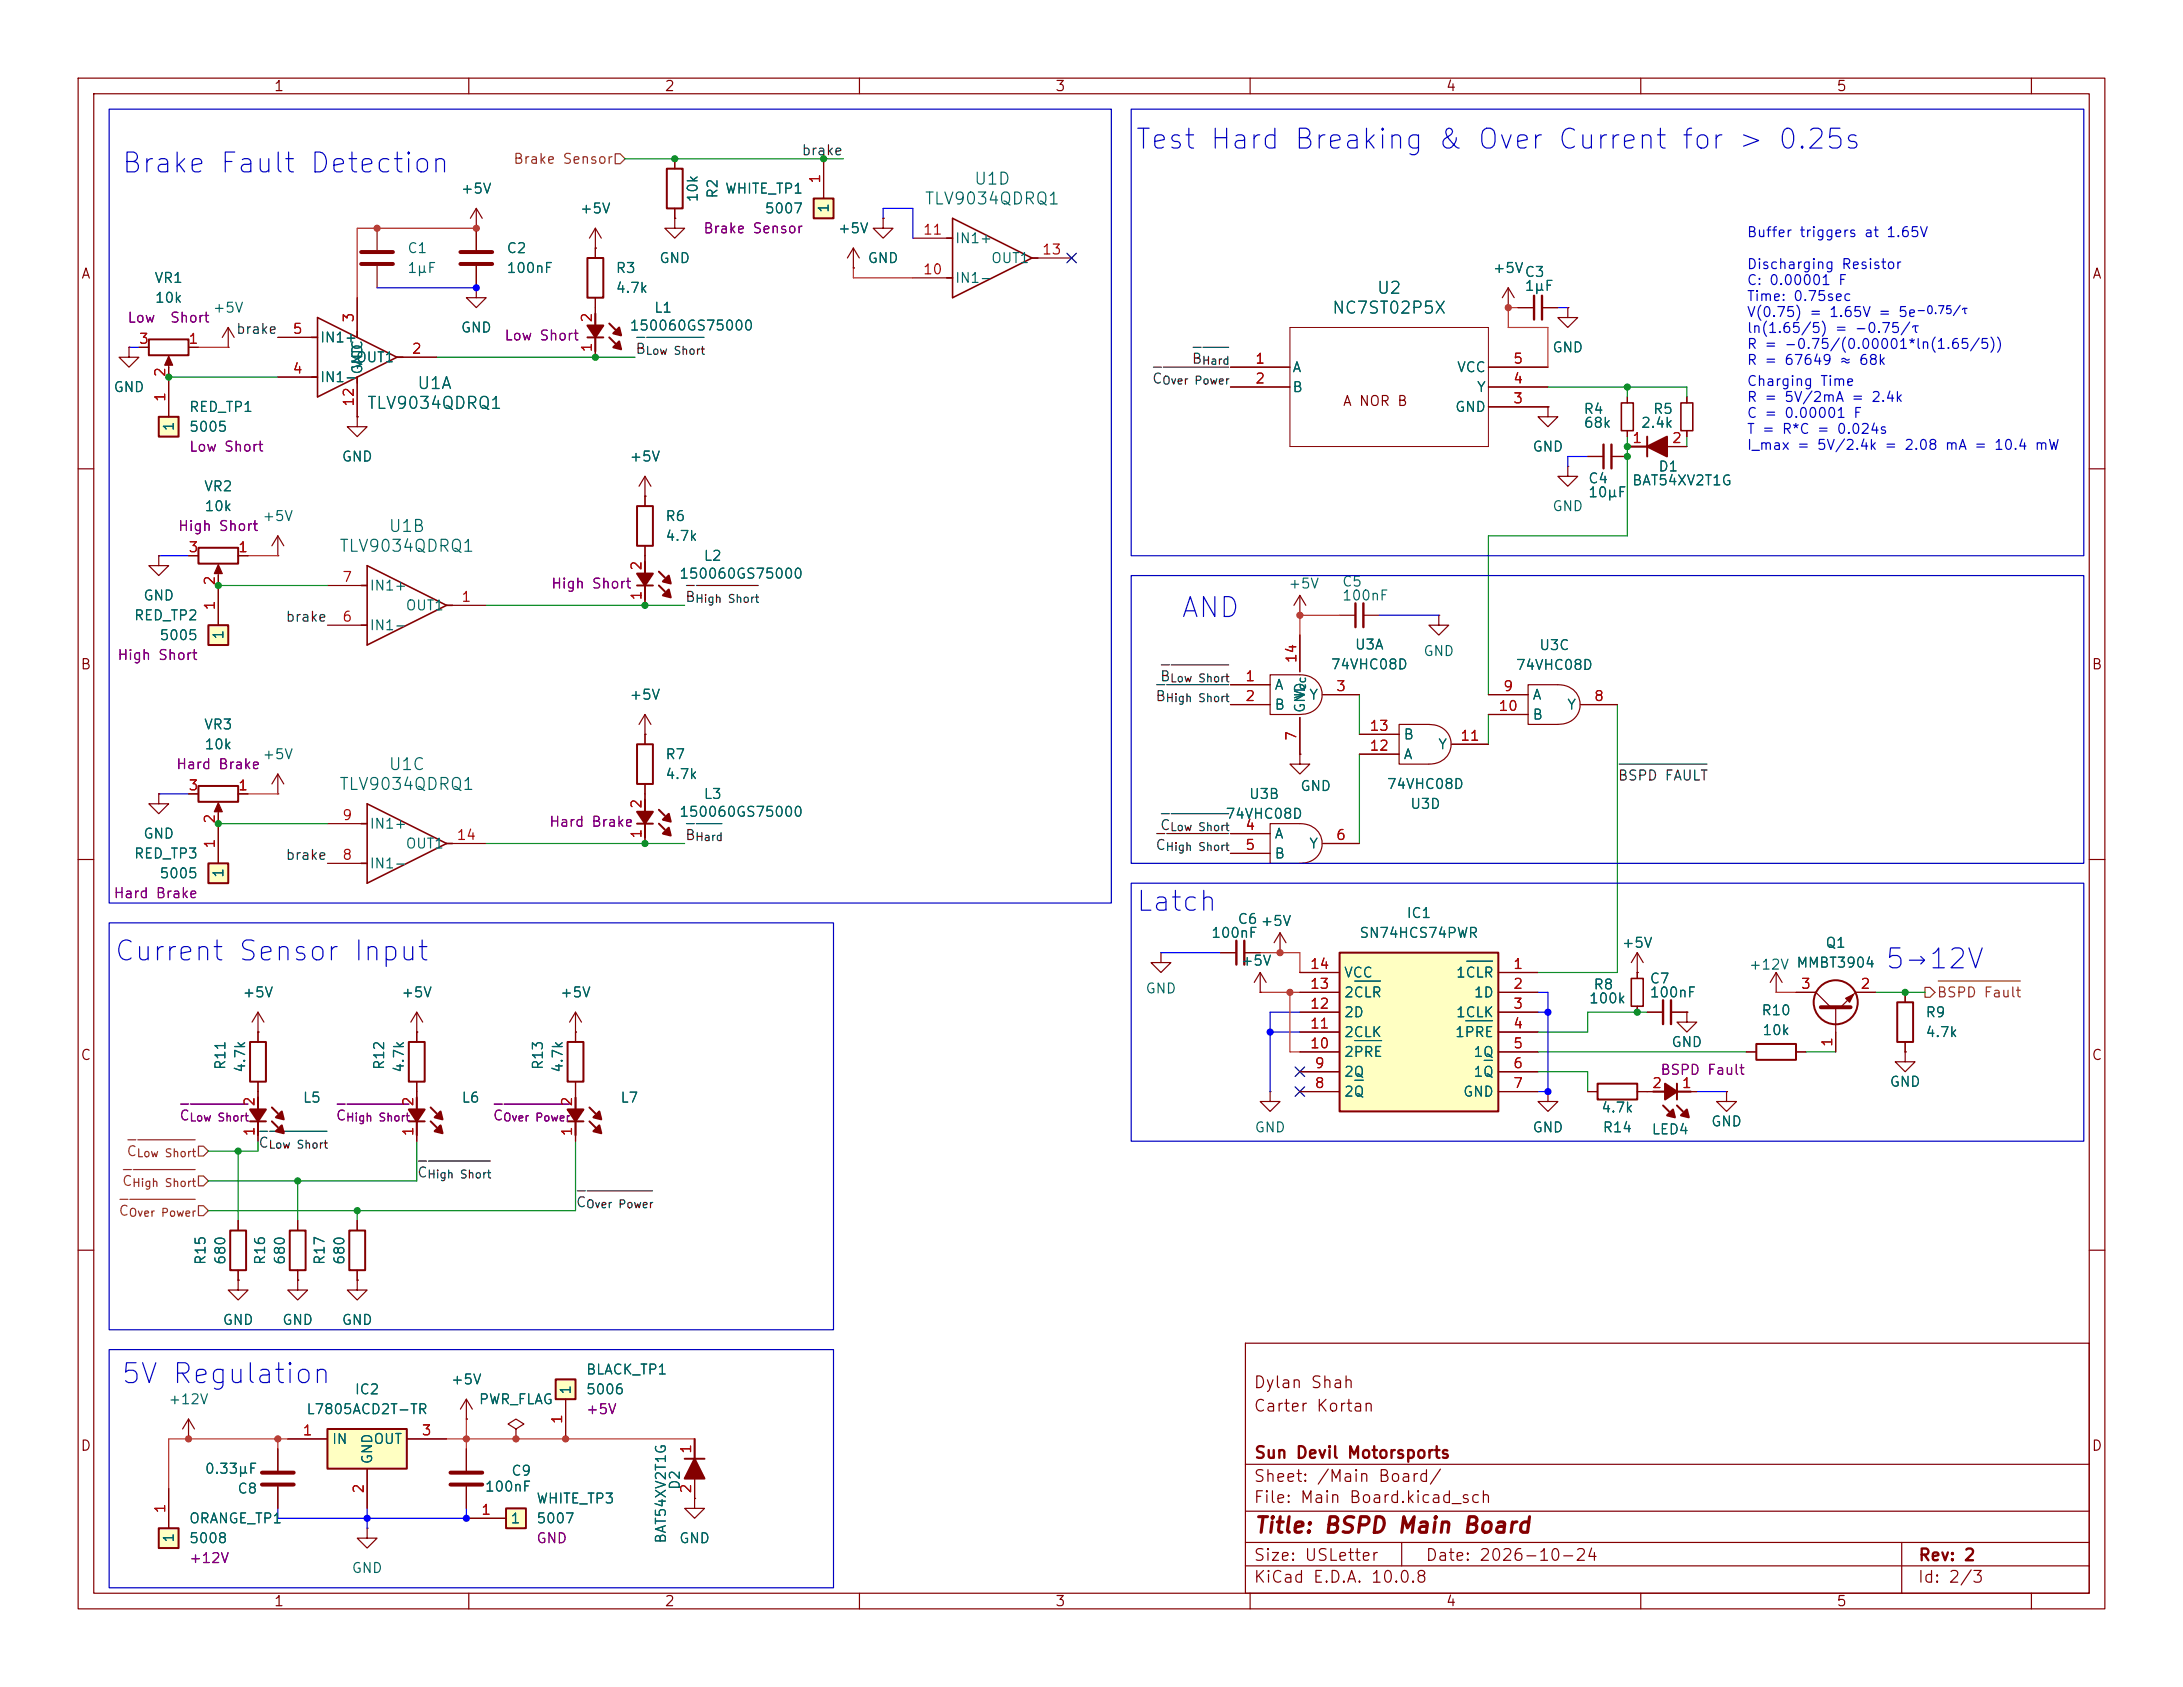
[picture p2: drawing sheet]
<svg xmlns="http://www.w3.org/2000/svg" width="279mm" height="216mm" viewBox="0 0 279 216" stroke-linecap="round" stroke-linejoin="round" font-family="sans-serif">
<defs><g id="words">
<g font-size="2.5" fill="#0000c2">
<text x="15.4" y="22.8">Brake Fault Detection</text>
<text x="145.1" y="19.7">Test Hard Breaking &amp; Over Current for &gt; 0.25s</text>
<text x="151" y="79.7">AND</text>
<text x="145.2" y="117.3">Latch</text>
<text x="14.5" y="123.6">Current Sensor Input</text>
<text x="241.1" y="124.6">5→12V</text>
<text x="15.3" y="177.7">5V Regulation</text>
</g>
<text font-size="2" fill="#840000" x="160.4" y="196.7">Title: BSPD Main Board</text>
<g font-size="1.5" fill="#006464">
<text x="118.2" y="26.6">TLV9034QDRQ1</text>
<text x="124.6" y="24">U1D</text>
<text x="170.4" y="40.5">NC7ST02P5X</text>
<text x="176.1" y="38">U2</text>
<text x="46.9" y="52.7">TLV9034QDRQ1</text>
<text x="53.3" y="50.2">U1A</text>
<text x="43.3" y="71">TLV9034QDRQ1</text>
<text x="49.6" y="68.5">U1B</text>
<text x="43.3" y="101.5">TLV9034QDRQ1</text>
<text x="49.6" y="98.9">U1C</text>
</g>
<g font-size="1.5" fill="#840000">
<text x="160.4" y="178">Dylan Shah</text>
<text x="160.4" y="181">Carter Kortan</text>
<text x="160.4" y="190">Sheet: /Main Board/</text>
<text x="160.4" y="187">Sun Devil Motorsports</text>
<text x="160.4" y="192.7">File: Main Board.kicad_sch</text>
<text x="160.4" y="202.9">KiCad E.D.A. 10.0.8</text>
<text x="160.4" y="200.1">Size: USLetter</text>
<text x="182.4" y="200.1">Date: 2026-10-24</text>
<text x="245.4" y="202.9">Id: 2/3</text>
<text x="245.4" y="200.1">Rev: 2</text>
</g>
<g font-size="1.3" fill="#840000">
<text x="35" y="12">1</text>
<text x="85" y="12">2</text>
<text x="135" y="12">3</text>
<text x="185" y="12">4</text>
<text x="235" y="12">5</text>
<text x="10.3" y="36">A</text>
<text x="267.7" y="36">A</text>
<text x="171.8" y="52.3">A NOR B</text>
<text x="10.2" y="86">B</text>
<text x="267.6" y="86">B</text>
<text x="10.2" y="136">C</text>
<text x="267.6" y="136">C</text>
<text x="10.2" y="186">D</text>
<text x="267.6" y="186">D</text>
<text x="35" y="205.9">1</text>
<text x="85" y="205.9">2</text>
<text x="135" y="205.9">3</text>
<text x="185" y="205.9">4</text>
<text x="235" y="205.9">5</text>
</g>
<g font-size="1.3" fill="#725600">
<text x="65.6" y="21.3">Brake Sensor</text>
<text x="247.8" y="128">BSPD Fault</text>
<text x="16.1" y="148.3">C</text>
<text x="15.1" y="155.9">C</text>
<text x="15.5" y="152.1">C</text>
</g>
<g font-size="1.3" fill="#0f0f0f">
<text x="102.5" y="20.2">brake</text>
<text x="30.1" y="43.1">brake</text>
<text x="81.3" y="45.6">B</text>
<text x="152.5" y="46.9">B</text>
<text x="147.4" y="49.4">C</text>
<text x="87.6" y="77.3">B</text>
<text x="36.5" y="79.9">brake</text>
<text x="148.4" y="87.5">B</text>
<text x="147.8" y="90">B</text>
<text x="207" y="100.2">BSPD FAULT</text>
<text x="87.6" y="107.8">B</text>
<text x="148.4" y="106.6">C</text>
<text x="36.5" y="110.4">brake</text>
<text x="147.8" y="109.1">C</text>
<text x="33" y="147.2">C</text>
<text x="53.3" y="151">C</text>
<text x="73.6" y="154.8">C</text>
</g>
<g font-size="1.3" fill="#a90000">
<text x="105.3" y="23.6" transform="rotate(-90 105.3 23.6)">1</text>
<text x="118" y="35.4">10</text>
<text x="118" y="30.3">11</text>
<text x="133.3" y="32.9">13</text>
<text x="45.6" y="41.4" transform="rotate(-90 45.6 41.4)">3</text>
<text x="76.1" y="41.4" transform="rotate(-90 76.1 41.4)">2</text>
<text x="17.7" y="44.3">3</text>
<text x="24" y="44.3">1</text>
<text x="37.4" y="43">5</text>
<text x="52.6" y="45.6">2</text>
<text x="76.1" y="45.2" transform="rotate(-90 76.1 45.2)">1</text>
<text x="160.6" y="46.9">1</text>
<text x="193.6" y="46.9">5</text>
<text x="21.5" y="51.5" transform="rotate(-90 21.5 51.5)">1</text>
<text x="21.5" y="48.4" transform="rotate(-90 21.5 48.4)">2</text>
<text x="37.4" y="48.1">4</text>
<text x="45.6" y="52.1" transform="rotate(-90 45.6 52.1)">12</text>
<text x="160.6" y="49.4">2</text>
<text x="193.6" y="49.4">4</text>
<text x="193.6" y="51.9">3</text>
<text x="208.8" y="57">1</text>
<text x="213.9" y="57">2</text>
<text x="24" y="71">3</text>
<text x="30.4" y="71">1</text>
<text x="27.8" y="75" transform="rotate(-90 27.8 75)">2</text>
<text x="43.7" y="74.8">7</text>
<text x="59" y="77.3">1</text>
<text x="82.4" y="76.9" transform="rotate(-90 82.4 76.9)">1</text>
<text x="82.4" y="73.1" transform="rotate(-90 82.4 73.1)">2</text>
<text x="27.8" y="78.2" transform="rotate(-90 27.8 78.2)">1</text>
<text x="43.7" y="79.9">6</text>
<text x="159.3" y="87.5">1</text>
<text x="166.2" y="85" transform="rotate(-90 166.2 85)">14</text>
<text x="170.9" y="88.8">3</text>
<text x="192.3" y="88.8">9</text>
<text x="159.3" y="90">2</text>
<text x="166.2" y="94.9" transform="rotate(-90 166.2 94.9)">7</text>
<text x="175.2" y="93.8">13</text>
<text x="186.8" y="95.1">11</text>
<text x="191.7" y="91.3">10</text>
<text x="203.9" y="90">8</text>
<text x="24" y="101.5">3</text>
<text x="30.4" y="101.5">1</text>
<text x="175.2" y="96.4">12</text>
<text x="27.8" y="105.5" transform="rotate(-90 27.8 105.5)">2</text>
<text x="43.7" y="105.3">9</text>
<text x="58.4" y="107.8">14</text>
<text x="82.4" y="107.4" transform="rotate(-90 82.4 107.4)">1</text>
<text x="82.4" y="103.6" transform="rotate(-90 82.4 103.6)">2</text>
<text x="159.3" y="106.5">4</text>
<text x="170.9" y="107.8">6</text>
<text x="27.8" y="108.7" transform="rotate(-90 27.8 108.7)">1</text>
<text x="43.7" y="110.4">8</text>
<text x="159.3" y="109.1">5</text>
<text x="167.6" y="124.3">14</text>
<text x="193.6" y="124.3">1</text>
<text x="167.6" y="131.9">11</text>
<text x="167.6" y="129.4">12</text>
<text x="167.6" y="126.9">13</text>
<text x="193.6" y="126.9">2</text>
<text x="193.6" y="129.4">3</text>
<text x="193.6" y="131.9">4</text>
<text x="230.4" y="126.9">3</text>
<text x="238" y="126.9">2</text>
<text x="167.6" y="134.5">10</text>
<text x="168.2" y="137">9</text>
<text x="193.6" y="134.5">5</text>
<text x="193.6" y="137">6</text>
<text x="234.8" y="134.1" transform="rotate(-90 234.8 134.1)">1</text>
<text x="32.9" y="141.7" transform="rotate(-90 32.9 141.7)">2</text>
<text x="53.2" y="141.7" transform="rotate(-90 53.2 141.7)">2</text>
<text x="73.5" y="141.7" transform="rotate(-90 73.5 141.7)">2</text>
<text x="168.2" y="139.6">8</text>
<text x="193.6" y="139.6">7</text>
<text x="211.4" y="139.6">2</text>
<text x="215.2" y="139.6">1</text>
<text x="32.9" y="145.5" transform="rotate(-90 32.9 145.5)">1</text>
<text x="53.2" y="145.5" transform="rotate(-90 53.2 145.5)">1</text>
<text x="73.5" y="145.5" transform="rotate(-90 73.5 145.5)">1</text>
<text x="38.6" y="184">1</text>
<text x="53.9" y="184">3</text>
<text x="72.3" y="182.3" transform="rotate(-90 72.3 182.3)">1</text>
<text x="46.9" y="191.2" transform="rotate(-90 46.9 191.2)">2</text>
<text x="88.8" y="191.2" transform="rotate(-90 88.8 191.2)">2</text>
<text x="88.8" y="186.2" transform="rotate(-90 88.8 186.2)">1</text>
<text x="21.5" y="193.8" transform="rotate(-90 21.5 193.8)">1</text>
<text x="61.5" y="194.2">1</text>
</g>
<g font-size="1.3" fill="#006464">
<text x="58.9" y="25.1">+5V</text>
<text x="74.1" y="27.6">+5V</text>
<text x="89.6" y="26" transform="rotate(-90 89.6 26)">10k</text>
<text x="92.1" y="25.5" transform="rotate(-90 92.1 25.5)">R2</text>
<text x="92.7" y="25.1">WHITE_TP1</text>
<text x="97.8" y="27.6">5007</text>
<text x="106.4" y="27.3" transform="rotate(-90 106.4 27.3)">1</text>
<text x="52.1" y="32.7">C1</text>
<text x="52.1" y="35.3">1µF</text>
<text x="64.8" y="32.7">C2</text>
<text x="64.8" y="35.3">100nF</text>
<text x="78.7" y="35.3">R3</text>
<text x="84.3" y="34">GND</text>
<text x="107.2" y="30.2">+5V</text>
<text x="111" y="34">GND</text>
<text x="122.1" y="31.4">IN1+</text>
<text x="126.8" y="34">OUT1</text>
<text x="191" y="35.3">+5V</text>
<text x="195.1" y="35.8">C3</text>
<text x="19.7" y="36.5">VR1</text>
<text x="19.7" y="39.1">10k</text>
<text x="27.1" y="40.3">+5V</text>
<text x="78.7" y="37.8">4.7k</text>
<text x="83.6" y="40.3">L1</text>
<text x="122.1" y="36.5">IN1-</text>
<text x="195.1" y="37.5">1µF</text>
<text x="40.9" y="44.1">IN1+</text>
<text x="45.5" y="46.7">OUT1</text>
<text x="46.7" y="47.3" transform="rotate(-90 46.7 47.3)">VCC</text>
<text x="58.9" y="42.9">GND</text>
<text x="80.5" y="42.6">150060GS75000</text>
<text x="165.3" y="48">A</text>
<text x="186.4" y="48">VCC</text>
<text x="198.6" y="45.4">GND</text>
<text x="14.4" y="50.5">GND</text>
<text x="24.1" y="53">RED_TP1</text>
<text x="40.9" y="49.2">IN1-</text>
<text x="46.7" y="48" transform="rotate(-90 46.7 48)">GND</text>
<text x="165.3" y="50.5">B</text>
<text x="186.1" y="53">GND</text>
<text x="188.9" y="50.5">Y</text>
<text x="202.6" y="53.3">R4</text>
<text x="211.5" y="53.3">R5</text>
<text x="22.6" y="55.3" transform="rotate(-90 22.6 55.3)">1</text>
<text x="24.1" y="55.6">5005</text>
<text x="43.7" y="59.4">GND</text>
<text x="80.5" y="59.4">+5V</text>
<text x="196.1" y="58.1">GND</text>
<text x="202.6" y="55.1">68k</text>
<text x="209.9" y="55.1">2.4k</text>
<text x="26" y="63.2">VR2</text>
<text x="26.1" y="65.7">10k</text>
<text x="198.6" y="65.7">GND</text>
<text x="203.2" y="62.2">C4</text>
<text x="203.2" y="64">10µF</text>
<text x="208.8" y="62.4">BAT54XV2T1G</text>
<text x="212.2" y="60.7">D1</text>
<text x="33.5" y="67">+5V</text>
<text x="85.1" y="67">R6</text>
<text x="85.1" y="69.5">4.7k</text>
<text x="18.3" y="77.2">GND</text>
<text x="47.2" y="75.9">IN1+</text>
<text x="86.8" y="74.4">150060GS75000</text>
<text x="90" y="72.1">L2</text>
<text x="164.8" y="75.6">+5V</text>
<text x="171.7" y="75.4">C5</text>
<text x="171.7" y="77.2">100nF</text>
<text x="17.1" y="79.7">RED_TP2</text>
<text x="20.3" y="82.2">5005</text>
<text x="28.9" y="82" transform="rotate(-90 28.9 82)">1</text>
<text x="47.2" y="81">IN1-</text>
<text x="51.8" y="78.4">OUT1</text>
<text x="173.3" y="83.4">U3A</text>
<text x="196.9" y="83.5">U3C</text>
<text x="80.5" y="89.9">+5V</text>
<text x="163" y="88.6">A</text>
<text x="167.3" y="89.5" transform="rotate(-90 167.3 89.5)">V</text>
<text x="167.5" y="89.9">Y</text>
<text x="170.2" y="86">74VHC08D</text>
<text x="182.1" y="84.3">GND</text>
<text x="193.9" y="86.1">74VHC08D</text>
<text x="196.1" y="89.9">A</text>
<text x="26" y="93.7">VR3</text>
<text x="163" y="91.1">B</text>
<text x="167.3" y="91.3" transform="rotate(-90 167.3 91.3)">GND</text>
<text x="179.6" y="94.9">B</text>
<text x="196.1" y="92.4">B</text>
<text x="200.5" y="91.1">Y</text>
<text x="26.1" y="96.2">10k</text>
<text x="33.5" y="97.5">+5V</text>
<text x="85.1" y="97.5">R7</text>
<text x="85.1" y="100">4.7k</text>
<text x="166.3" y="101.5">GND</text>
<text x="177.4" y="101.3">74VHC08D</text>
<text x="179.6" y="97.5">A</text>
<text x="184" y="96.2">Y</text>
<text x="18.3" y="107.6">GND</text>
<text x="47.2" y="106.4">IN1+</text>
<text x="86.8" y="104.8">150060GS75000</text>
<text x="90" y="102.6">L3</text>
<text x="156.8" y="105.1">74VHC08D</text>
<text x="159.8" y="102.6">U3B</text>
<text x="163" y="107.6">A</text>
<text x="180.4" y="103.8">U3D</text>
<text x="17.1" y="110.2">RED_TP3</text>
<text x="20.3" y="112.7">5005</text>
<text x="28.9" y="112.4" transform="rotate(-90 28.9 112.4)">1</text>
<text x="47.2" y="111.5">IN1-</text>
<text x="51.8" y="108.9">OUT1</text>
<text x="163" y="110.2">B</text>
<text x="167.5" y="108.9">Y</text>
<text x="158.3" y="118.6">C6 +5V</text>
<text x="179.9" y="117.8">IC1</text>
<text x="154.9" y="120.3">100nF</text>
<text x="158.7" y="123.9">+5V</text>
<text x="171.9" y="125.4">VCC</text>
<text x="173.9" y="120.3">SN74HCS74PWR</text>
<text x="186.3" y="125.4">1CLR</text>
<text x="207.5" y="121.6">+5V</text>
<text x="223.8" y="124.4">+12V MMBT3904</text>
<text x="229.8" y="124.2">MMBT3904</text>
<text x="233.6" y="121.6">Q1</text>
<text x="31" y="128">+5V</text>
<text x="51.3" y="128">+5V</text>
<text x="71.6" y="128">+5V</text>
<text x="146.5" y="127.5">GND</text>
<text x="171.9" y="130.5">2D</text>
<text x="171.9" y="128">2CLR</text>
<text x="186.3" y="130.5">1CLK</text>
<text x="188.6" y="128">1D</text>
<text x="203.3" y="128.7">100k</text>
<text x="203.9" y="126.9">R8</text>
<text x="211.1" y="126.2">C7</text>
<text x="211.1" y="128">100nF</text>
<text x="225.4" y="130.2">R10</text>
<text x="246.4" y="130.5">R9</text>
<text x="29.2" y="137" transform="rotate(-90 29.2 137)">R11</text>
<text x="31.7" y="137.4" transform="rotate(-90 31.7 137.4)">4.7k</text>
<text x="49.5" y="137" transform="rotate(-90 49.5 137)">R12</text>
<text x="52" y="137.4" transform="rotate(-90 52 137.4)">4.7k</text>
<text x="69.8" y="137" transform="rotate(-90 69.8 137)">R13</text>
<text x="72.3" y="137.4" transform="rotate(-90 72.3 137.4)">4.7k</text>
<text x="171.9" y="135.6">2PRE</text>
<text x="171.9" y="133">2CLK</text>
<text x="186.1" y="133">1PRE</text>
<text x="188.5" y="135.6">1Q</text>
<text x="213.8" y="134.3">GND</text>
<text x="225.5" y="132.8">10k</text>
<text x="246.4" y="133">4.7k</text>
<text x="38.7" y="141.4">L5</text>
<text x="59" y="141.4">L6</text>
<text x="79.3" y="141.4">L7</text>
<text x="171.9" y="140.7">2Q</text>
<text x="171.9" y="138.1">2Q</text>
<text x="187.2" y="140.7">GND</text>
<text x="188.5" y="138.1">1Q</text>
<text x="204.9" y="142.7">4.7k</text>
<text x="241.8" y="139.4">GND</text>
<text x="160.5" y="145.2">GND</text>
<text x="196.1" y="145.2">GND</text>
<text x="205" y="145.2">R14</text>
<text x="211.3" y="145.5">LED4</text>
<text x="218.9" y="144.5">GND</text>
<text x="26.6" y="162" transform="rotate(-90 26.6 162)">R15</text>
<text x="29.2" y="162" transform="rotate(-90 29.2 162)">680</text>
<text x="34.2" y="162" transform="rotate(-90 34.2 162)">R16</text>
<text x="36.8" y="162" transform="rotate(-90 36.8 162)">680</text>
<text x="41.9" y="162" transform="rotate(-90 41.9 162)">R17</text>
<text x="44.4" y="162" transform="rotate(-90 44.4 162)">680</text>
<text x="28.4" y="169.9">GND</text>
<text x="36" y="169.9">GND</text>
<text x="43.7" y="169.9">GND</text>
<text x="45.3" y="178.8">IC2</text>
<text x="57.6" y="177.5">+5V</text>
<text x="73.4" y="178.6" transform="rotate(-90 73.4 178.6)">1</text>
<text x="74.9" y="176.2">BLACK_TP1</text>
<text x="74.9" y="178.8">5006</text>
<text x="21.5" y="180">+12V</text>
<text x="39.1" y="181.3">L7805ACD2T-TR</text>
<text x="42.4" y="185.1">IN</text>
<text x="47.7" y="185.1">OUT</text>
<text x="61.2" y="180">PWR_FLAG</text>
<text x="26.1" y="188.9">0.33µF</text>
<text x="30.3" y="191.5">C8</text>
<text x="48" y="187.5" transform="rotate(-90 48 187.5)">GND</text>
<text x="62" y="191.2">100nF</text>
<text x="65.4" y="189.2">C9</text>
<text x="87.3" y="190.8" transform="rotate(-90 87.3 190.8)">D2</text>
<text x="22.6" y="197.5" transform="rotate(-90 22.6 197.5)">1</text>
<text x="24.1" y="195.3">ORANGE_TP1</text>
<text x="24.1" y="197.8">5008</text>
<text x="65.3" y="195.3">1</text>
<text x="68.6" y="192.7">WHITE_TP3</text>
<text x="68.6" y="195.3">5007</text>
<text x="85.5" y="197.6" transform="rotate(-90 85.5 197.6)">BAT54XV2T1G</text>
<text x="86.8" y="197.8">GND</text>
<text x="44.9" y="201.6">GND</text>
</g>
<g font-size="1.3" fill="#840084">
<text x="89.9" y="30.2">Brake Sensor</text>
<text x="16.2" y="41.6">Low</text>
<text x="21.7" y="41.6">Short</text>
<text x="64.5" y="43.9">Low Short</text>
<text x="24.1" y="58.1">Low Short</text>
<text x="22.7" y="68.3">High Short</text>
<text x="70.5" y="75.6">High Short</text>
<text x="14.9" y="84.8">High Short</text>
<text x="22.5" y="98.8">Hard Brake</text>
<text x="70.2" y="106.1">Hard Brake</text>
<text x="14.5" y="115.3">Hard Brake</text>
<text x="212.4" y="137.9">BSPD Fault</text>
<text x="22.9" y="143.7">C</text>
<text x="42.9" y="143.7">C</text>
<text x="63" y="143.7">C</text>
<text x="74.9" y="181.3">+5V</text>
<text x="68.6" y="197.8">GND</text>
<text x="24.1" y="200.4">+12V</text>
</g>
<g font-size="1.3" fill="#0000c2">
<text x="223.5" y="30.7">Buffer triggers at 1.65V</text>
<text x="223.5" y="34.8">Discharging Resistor</text>
<text x="223.5" y="36.8">C: 0.00001 F</text>
<text x="223.5" y="38.8">Time: 0.75sec</text>
<text x="223.5" y="40.9">V(0.75) = 1.65V = 5e</text>
<text x="223.5" y="42.9">ln(1.65/5) = -0.75/τ</text>
<text x="223.5" y="45">R = -0.75/(0.00001*ln(1.65/5))</text>
<text x="223.5" y="47">R = 67649 ≈ 68k</text>
<text x="223.5" y="49.7">Charging Time</text>
<text x="223.5" y="51.8">R = 5V/2mA = 2.4k</text>
<text x="223.5" y="53.8">C = 0.00001 F</text>
<text x="223.5" y="55.9">T = R*C = 0.024s</text>
<text x="223.5" y="57.9">I_max = 5V/2.4k = 2.08 mA = 10.4 mW</text>
</g>
<text font-size="1" fill="#0000c2" x="245.2" y="40.4">-0.75/τ</text>
<g font-size="1" fill="#0f0f0f">
<text x="82.5" y="45.7">Low Short</text>
<text x="153.7" y="46.9">Hard</text>
<text x="148.7" y="49.5">Over Power</text>
<text x="88.9" y="77.4">High Short</text>
<text x="149.7" y="87.6">Low Short</text>
<text x="149.1" y="90.1">High Short</text>
<text x="88.9" y="107.9">Hard</text>
<text x="149.7" y="106.6">Low Short</text>
<text x="149.1" y="109.2">High Short</text>
<text x="34.3" y="147.3">Low Short</text>
<text x="54.6" y="151.1">High Short</text>
<text x="74.9" y="154.9">Over Power</text>
</g>
<text font-size="1" fill="#006464" x="167.4" y="88.4" transform="rotate(-90 167.4 88.4)">cc</text>
<g font-size="1" fill="#840084">
<text x="24.2" y="143.8">Low Short</text>
<text x="44.2" y="143.8">High Short</text>
<text x="64.3" y="143.8">Over Power</text>
</g>
<g font-size="1" fill="#725600">
<text x="17.4" y="148.3">Low Short</text>
<text x="16.4" y="156">Over Power</text>
<text x="16.8" y="152.2">High Short</text>
</g>
</g></defs>
<g fill="none" stroke="#840000" stroke-width=".15">
<path d="M10 10h259.4v195.9h-259.4zM12 12h255.4v191.9h-255.4zM60 10v2M110 10v2M160 10v2M210 10v2M260 10v2M157.5 47h7.6M157.5 49.5h7.6M190.5 47h7.6M190.5 49.5h7.6M190.5 52.1h7.6"/>
<path d="M200.7 59.7v1.3h1.2l-1.2 1.2-1.3-1.2h1.3M200.7 59.7h.1M208.3 50.8v.8M208.3 55.1v.8M10 60h2M35.6 71.1h.1M35.6 68.6l-.8 1.3M35.6 68.6l.7 1.3M35.6 68.6v2.5M41.9 74.9h5.1M57.1 77.5h5.1M82.5 63.5v1.3"/>
<path d="M82.5 69.9v1.2M267.4 60h2M41.9 80h5.1M82.5 94v1.3M157.5 87.6h5.1M157.5 90.2h5.1M162.6 86.4h3.8a2.56 2.56 0 0 1 2.8 2.5 2.56 2.56 0 0 1-2.8 2.5h-3.8zM166.4 81.3v4.7M166.4 91.8v4.7M169.3 88.9h4.7M190.5 88.9h5.1M190.5 91.4h5.1"/>
<path d="M195.6 87.6h3.8a2.56 2.56 0 0 1 2.8 2.6 2.56 2.56 0 0 1-2.8 2.5h-3.8zM202.3 90.2h4.7M10 110h2M82.5 100.3v1.3M267.4 110h2M148.6 121.9v1.3h1.3l-1.3 1.3-1.3-1.3h1.3M148.6 121.9h.1M209.5 124.5h.1M209.5 121.9l-.7 1.3M209.5 121.9l.8 1.3M209.5 121.9v3.3M209.5 128.8v.7"/>
<path d="M210.8 129.5h2.1M213.9 129.5h2M227.3 127h.1M227.3 124.5l-.7 1.2M227.3 124.5l.8 1.2M227.3 124.5v2.5M229.9 127h2.5l1.9 1.9M234.9 128.9v5.7M240 127h-2.5l-1.9 1.9M243.8 134.6v1.3h1.3l-1.3 1.3-1.2-1.3h1.2M243.8 134.6h.1M243.8 127v1.3"/>
<path d="M243.8 133.4v1.2M10 160h2M159.4 171.9h108v32h-108zM267.4 160h2M47 195.6v1.3h1.3l-1.3 1.2-1.3-1.2h1.3M47 195.6h.1M59.7 185.4v2.8M59.7 190.2v2.8M159.4 197.4h108M159.4 193.4h108M159.4 187.4h108M179.4 197.4v3"/>
<path d="M243.4 197.4v6.5M60 203.9v2M110 203.9v2M159.4 200.4h108M160 203.9v2M210 203.9v2M260 203.9v2"/>
</g>
<g fill="none" stroke="#840000" stroke-width=".25">
<path d="M81.5 64.8h2.1v5.1h-2.1zM81.5 95.3h2.1v5h-2.1zM242.8 128.3h2.1v5.1h-2.1z"/>
<circle cx="234.9" cy="128.3" r="2.82"/>
</g>
<path d="M207.5 51.6h1.5v3.5h-1.5zM46.2 74.9h.8M47 72.4l10.1 5.1-10.1 5.1zM57.1 77.5h.8M46.2 80h.8M208.8 125.2h1.5v3.6h-1.5z" fill="none" stroke="#840000" stroke-width=".2"/>
<path d="M165.1 41.9h25.4v15.3h-25.4z" fill="none" stroke="#840000" stroke-width=".13"/>
<path d="M233 128.9h3.9M57.7 190h4M57.7 188.5h4" fill="none" stroke="#840000" stroke-width=".51"/>
<path d="M236.2 127.8l1-.5-.5 1z" fill="#840000" stroke="#840000" stroke-width=".15"/>
<path d="M212.9 128v3.1M213.9 128v3.1" fill="none" stroke="#840000" stroke-width=".3"/>
<path d="M171.4 121.9h20.4v20.3h-20.4z" fill="#ffffc2"/>
<path d="M171.4 121.9h20.4v20.3h-20.4zM204.5 138.7h5v2h-5zM211.6 139.7h4.8M214.6 138.7v2M224.8 133.6h5.1v2h-5.1zM29.5 157.5h2v5.1h-2zM212.9 141.5l.7 .7M214.6 141.5l.8 .7" fill="none" stroke="#840000" stroke-width=".25"/>
<g fill="none" stroke="#840000" stroke-width=".15">
<path d="M162.6 139.7v1.3h1.2l-1.2 1.2-1.3-1.2h1.3M162.6 139.7h.1M166.4 124.5h5M166.4 127h5M166.4 129.5h5M166.4 132.1h5M166.4 134.6h5M166.4 137.2h5M166.4 139.7h5M191.8 124.5h5M191.8 127h5M191.8 129.5h5"/>
<path d="M191.8 132.1h5M191.8 134.6h5M191.8 137.2h5M191.8 139.7h5M198.1 139.7v1.3h1.3l-1.3 1.2-1.3-1.2h1.3M198.1 139.7h.1M203.2 139.7h1.3M209.5 139.7h3.9M214.6 139.7h2.6M215.9 129.5v1.3h1.3l-1.3 1.3-1.3-1.3h1.3M215.9 129.5h.1M221 139.7v1.3h1.2l-1.2 1.2-1.3-1.2h1.3"/>
<path d="M221 139.7h.1M223.5 134.6h1.3M229.9 134.6h1.2M30.5 156.2v1.3M30.5 162.6v1.2M66 182.9l1.1-.7-1.1-.6-1 .6 1 .7v1.3M66 184.2h.1"/>
</g>
<path d="M173.4 138.3h1.1M173.4 133.2h3.4M173.4 125.6h3.3M187.6 130.6h3.4M187.7 123h3.3M190 135.7h1" fill="none" stroke="#006464" stroke-width=".15"/>
<g fill="#840000" stroke="#840000" stroke-width=".25">
<path d="M215.1 142.7l.8-.7 .3 1z"/>
<path d="M213.1 138.7l1.5 1-1.5 1z"/>
<path d="M213.4 142.7l.7-.7 .3 1z"/>
</g>
<path d="M26.7 80h2.5v2.6h-2.5z" fill="#ffffc2"/>
<path d="M75.2 33h2v5.1h-2zM75.2 43.2h2M76.2 40.1v4.9M78 43.2l.7 .7M78 41.4l.7 .8M26.7 80h2.5v2.6h-2.5z" fill="none" stroke="#840000" stroke-width=".25"/>
<path d="M76.2 31.8v1.2M76.2 38.1v3.8M76.2 43.2v2.5M27.9 74.9v5.1" fill="none" stroke="#840000" stroke-width=".15"/>
<g fill="#840000" stroke="#840000" stroke-width=".25">
<path d="M79.2 43.7l.3 1-1-.2z"/>
<path d="M75.2 41.7h2l-1 1.5z"/>
<path d="M79.2 41.9l.3 1-1-.2z"/>
</g>
<path d="M104.1 25.4h2.6v2.5h-2.6z" fill="#ffffc2"/>
<path d="M85.3 21.6h2.1v5.1h-2.1zM104.1 25.4h2.6v2.5h-2.6zM72.6 133.4h2.1v5h-2.1zM52.3 143.5h2.1M53.3 140.5v4.8M55.1 143.5l.8 .8M55.1 141.7l.8 .8M72.6 143.5h2.1M73.7 140.5v4.8M75.4 143.5l.8 .8M75.4 141.7l.8 .8" fill="none" stroke="#840000" stroke-width=".25"/>
<g fill="none" stroke="#840000" stroke-width=".15">
<path d="M76.2 31.8h.1M76.2 29.2l-.8 1.3M76.2 29.2l.8 1.3M76.2 29.2v2.6M86.4 27.9v1.3h1.2l-1.2 1.3-1.3-1.3h1.3M86.4 27.9h.1M86.4 20.3v1.3M86.4 26.7v1.2M105.4 20.3v5.1M109.2 34.3h.1M109.2 31.8l-.7 1.2M109.2 31.8l.8 1.2"/>
<path d="M109.2 31.8v2.5M113 27.9v1.3h1.3l-1.3 1.3-1.2-1.3h1.2M113 27.9h.1M116.8 35.6h5.1M116.8 30.5h5.1M132.1 33h5.1M20.3 71.1v1.3h1.3l-1.3 1.3-1.3-1.3h1.3M20.3 71.1h.1M53.3 139.7v2.5M73.7 132.1h.1M73.7 129.5l-.8 1.3M73.7 129.5l.7 1.3"/>
<path d="M73.7 129.5v3.9M73.7 138.4v3.8M53.3 143.5v2.6M73.7 143.5v2.6"/>
</g>
<path d="M121.2 30.5h.7M121.2 35.6h.7M121.9 27.9l10.2 5.1-10.2 5.1zM132.1 33h.7" fill="none" stroke="#840000" stroke-width=".2"/>
<g fill="#840000" stroke="#840000" stroke-width=".25">
<path d="M76.7 144l.3 1-1.1-.2z"/>
<path d="M72.6 142h2.1l-1 1.5z"/>
<path d="M75.9 143l.8-.8 .3 1.1z"/>
<path d="M55.6 144.8l.8-.8 .2 1z"/>
<path d="M52.3 142h2.1l-1.1 1.5z"/>
<path d="M56.4 142.2l.2 1.1-1-.3z"/>
</g>
<path d="M43.2 141.3h1M44.4 141.3h7.9M63.3 141.3h1M64.5 141.3h8.4" fill="none" stroke="#840084" stroke-width=".15"/>
<path d="M20.3 53.3h2.6v2.6h-2.6z" fill="#ffffc2"/>
<path d="M20.3 53.3h2.6v2.6h-2.6zM208.3 57.2h2.5M210.8 55.9v2.5M25.4 100.6h5.1v2h-5.1zM32 133.4h2v5h-2zM52.3 133.4h2.1v5h-2.1zM32 143.5h2M33 140.5v4.8M34.8 143.5l.8 .8M34.8 141.7l.8 .8" fill="none" stroke="#840000" stroke-width=".25"/>
<g fill="none" stroke="#840000" stroke-width=".15">
<path d="M193 39.4h.1M193 36.8l-.7 1.3M193 36.8l.8 1.3M193 36.8v2.6M194.3 39.4h2M197.4 39.4h2M21.6 48.3v5M203.2 58.4h2M206.2 58.4h2.1M208.3 57.2h2.5M213.4 57.2h2.5M215.9 50.8v.8"/>
<path d="M215.9 55.1v.8M35.6 99.1l-.8 1.2M35.6 99.1l.7 1.2M35.6 99.1v2.5M20.3 101.6v1.3h1.3l-1.3 1.2-1.3-1.2h1.3M20.3 101.6h.1M24.1 101.6h1.3M27.9 103.1v2.3M30.5 101.6h1.2M35.6 101.6h.1M33 132.1h.1M33 129.5v3.9"/>
<path d="M33 138.4v3.8M33 129.5l-.7 1.3M33 129.5l.8 1.3M53.3 132.1h.1M53.3 129.5v3.9M53.3 138.4v1.3M53.3 129.5l-.7 1.3M53.3 129.5l.8 1.3M33 143.5v2.6"/>
</g>
<g fill="#840000" stroke="#840000" stroke-width=".25">
<path d="M36.1 144l.2 1-1-.2z"/>
<path d="M32 142h2l-1 1.5z"/>
<path d="M35.3 143l.8-.8 .2 1.1z"/>
<path d="M210.8 57.2l2.6-1.3v2.5z"/>
</g>
<path d="M23.1 141.3h1M24.4 141.3h7.3" fill="none" stroke="#840084" stroke-width=".15"/>
<path d="M27.9 102.7l.5 1.2h-1z" fill="#840000" stroke="#840000" stroke-width=".15"/>
<path d="M196.3 37.8v3.1M197.4 37.8v3.1M205.2 56.9v3M206.2 56.9v3" fill="none" stroke="#840000" stroke-width=".3"/>
<path d="M215.1 51.6h1.6v3.5h-1.6z" fill="none" stroke="#840000" stroke-width=".2"/>
<path d="M64.8 193h2.5v2.6h-2.5z" fill="#ffffc2"/>
<path d="M37.1 157.5h2v5.1h-2zM44.7 157.5h2v5.1h-2zM64.8 193h2.5v2.6h-2.5z" fill="none" stroke="#840000" stroke-width=".25"/>
<g fill="none" stroke="#840000" stroke-width=".15">
<path d="M200.7 39.4v1.2h1.2l-1.2 1.3-1.3-1.3h1.3M200.7 39.4h.1M163.8 119.4l-.7 1.3M163.8 119.4l.8 1.3M163.8 119.4v2.5M156.2 121.9h2M159.3 121.9h2M161.3 127h.1M161.3 124.5l-.8 1.2M161.3 124.5l.8 1.2M161.3 124.5v2.5M163.8 121.9h.1"/>
<path d="M38.1 156.2v1.3M45.7 156.2v1.3M38.1 163.8v1.3h1.3l-1.3 1.3-1.3-1.3h1.3M38.1 163.8h.1M38.1 162.6v1.2M45.7 163.8v1.3h1.3l-1.3 1.3-1.3-1.3h1.3M45.7 163.8h.1M45.7 162.6v1.2M59.7 194.3h5.1M88.9 191.8v1.2h1.3l-1.3 1.3-1.3-1.3h1.3M88.9 191.8h.1"/>
</g>
<path d="M158.2 120.4v3M159.3 120.4v3" fill="none" stroke="#840000" stroke-width=".3"/>
<path d="M71.1 176.5h2.6v2.6h-2.6z" fill="#ffffc2"/>
<path d="M81.5 74.9h2.1M82.5 71.9v4.8M84.3 74.9l.8 .8M84.3 73.2l.8 .7M81.5 105.4h2.1M82.5 102.4v4.8M84.3 105.4l.8 .8M84.3 103.6l.8 .8M71.1 176.5h2.6v2.6h-2.6zM87.6 186.7h2.6M88.9 184.2v2.5" fill="none" stroke="#840000" stroke-width=".25"/>
<g fill="none" stroke="#840000" stroke-width=".15">
<path d="M16.5 44.5v1.2h1.3l-1.3 1.3-1.3-1.3h1.3M16.5 44.5h.1M198.1 52.1v1.2h1.3l-1.3 1.3-1.3-1.3h1.3M198.1 52.1h.1M82.5 63.5h.1M82.5 61l-.7 1.2M82.5 61l.8 1.2M82.5 61v2.5M82.5 71.1v2.6M82.5 74.9v2.6M171.4 78.7h2.1M174.5 78.7h2"/>
<path d="M184.1 78.7v1.3h-1.2l1.2 1.3 1.3-1.3h-1.3M184.1 78.7h.1M82.5 101.6v2.5M82.5 105.4v2.6M72.4 179.1v5.1M88.9 184.2v2.5M88.9 189.2v2.6"/>
</g>
<path d="M173.5 77.2v3.1M174.5 77.2v3.1" fill="none" stroke="#840000" stroke-width=".3"/>
<g fill="#840000" stroke="#840000" stroke-width=".25">
<path d="M85.6 105.9l.3 1-1.1-.2z"/>
<path d="M81.5 103.9h2.1l-1.1 1.5z"/>
<path d="M84.8 104.9l.8-.8 .3 1.1z"/>
<path d="M84.8 76.2l.8-.8 .3 1.1z"/>
<path d="M81.5 73.4h2.1l-1.1 1.5z"/>
<path d="M84.8 74.4l.8-.7 .3 1z"/>
<path d="M88.9 186.7l1.3 2.5h-2.6z"/>
</g>
<path d="M26.7 110.5h2.5v2.5h-2.5z" fill="#ffffc2"/>
<path d="M26.7 110.5h2.5v2.5h-2.5z" fill="none" stroke="#840000" stroke-width=".25"/>
<path d="M45.7 53.3v1.3h1.3l-1.3 1.3-1.3-1.3h1.3M45.7 53.3h.1M27.9 105.4v5.1M41.9 110.5h5.1M41.9 105.4h5.1M57.1 108h5.1M157.5 106.7h5.1M157.5 109.2h5.1M162.6 105.4h3.8a2.56 2.56 0 0 1 2.8 2.6 2.56 2.56 0 0 1-2.8 2.5h-3.8zM169.3 108h4.7M30.5 163.8v1.3h1.2l-1.2 1.3-1.3-1.3h1.3M30.5 163.8h.1" fill="none" stroke="#840000" stroke-width=".15"/>
<path d="M46.2 105.4h.8M46.2 110.5h.8M47 102.9l10.1 5.1-10.1 5zM57.1 108h.8" fill="none" stroke="#840000" stroke-width=".2"/>
<path d="M41.9 182.9h10.2v5.1h-10.2z" fill="#ffffc2"/>
<path d="M19 43.4h5.1v2.1h-5.1zM25.4 70.1h5.1v2h-5.1zM41.9 182.9h10.2v5.1h-10.2z" fill="none" stroke="#840000" stroke-width=".25"/>
<g fill="none" stroke="#840000" stroke-width=".15">
<path d="M45.7 38.1v5.1M48.3 29.2v2.8M48.3 34v2.8M61 29.2h.1M61 36.8v1.3h1.2l-1.2 1.3-1.3-1.3h1.3M61 36.8h.1M61 26.7l-.8 1.2M61 26.7l.7 1.2M61 26.7v5.3M61 34v2.8M17.8 44.5h1.2M21.6 46v2.3"/>
<path d="M24.1 44.5h1.3M29.2 44.5h.1M29.2 41.9l-.8 1.3M29.2 41.9l.8 1.3M29.2 41.9v2.6M35.6 48.3h5M35.6 43.2h5M45.7 48.3v5M50.8 45.7h5.1M24.1 71.1h1.3M27.9 72.6v2.3M30.5 71.1h1.2"/>
<path d="M82.5 94h.1M82.5 91.4l-.7 1.3M82.5 91.4l.8 1.3M82.5 91.4v2.6M166.4 96.5v1.3h-1.3l1.3 1.3 1.2-1.3h-1.2M166.4 96.5h.1M174 96.5h5.1M174 94h5.1M179.1 92.7h3.8a2.56 2.56 0 0 1 2.8 2.6 2.56 2.56 0 0 1-2.8 2.5h-3.8zM185.8 95.3h4.7M59.7 179.1l-.8 1.2M59.7 179.1l.8 1.2"/>
<path d="M59.7 179.1v2.5M24.1 184.2h.1M24.1 181.6l-.7 1.3M24.1 181.6l.8 1.3M24.1 181.6v2.6M35.6 185.4v2.8M35.6 190.2v2.8M36.8 184.2h5.1M47 188v5M52.1 184.2h5M59.7 181.6h.1"/>
</g>
<g fill="#840000" stroke="#840000" stroke-width=".15">
<path d="M21.6 45.6l.5 1.1h-1z"/>
<path d="M27.9 72.3l.5 1.1h-1z"/>
</g>
<path d="M46.2 32.3h4.1M46.2 33.8h4.1M58.9 32.3h4.1M58.9 33.8h4.1M33.5 190h4.1M33.5 188.5h4.1" fill="none" stroke="#840000" stroke-width=".51"/>
<path d="M39.9 43.2h.7M39.9 48.3h.7M40.6 40.6l10.2 5.1-10.2 5.1zM45.7 42.4v.8M45.7 48.3v.7M50.8 45.7h.8" fill="none" stroke="#840000" stroke-width=".2"/>
<path d="M20.3 195.6h2.6v2.5h-2.6z" fill="#ffffc2"/>
<path d="M20.3 195.6h2.6v2.5h-2.6z" fill="none" stroke="#840000" stroke-width=".25"/>
<g fill="none" stroke="#840000" stroke-width=".15">
<path d="M45.7 38.1v5.1M61 36.8h.1M61 29.2h.1M61 29.2v2.8M61 34v2.8M76.2 31.8h.1M76.2 31.8v1.2M76.2 38.1v3.8M86.4 27.9h.1M86.4 20.3v1.3M86.4 26.7v1.2M105.4 20.3v5.1"/>
<path d="M109.2 34.3h.1M113 27.9h.1M193 39.4h.1M194.3 39.4h2M197.4 39.4h2M200.7 39.4h.1M16.5 44.5h.1M17.8 44.5h1.2M21.6 47v6.3M24.1 44.5h1.3M35.6 48.3h5M35.6 43.2h5"/>
<path d="M45.7 53.3h.1M45.7 48.3v5M50.8 45.7h5.1M76.2 43.2v2.5M157.5 47h7.6M157.5 49.5h7.6M190.5 47h7.6M190.5 49.5h7.6M190.5 52.1h7.6M198.1 52.1h.1M203.2 58.4h2M206.2 58.4h2.1"/>
<path d="M208.3 50.8v.8M208.3 55.1v.8M208.3 57.2h2.5M213.4 57.2h2.5M215.9 50.8v.8M215.9 55.1v.8M20.3 71.1h.1M24.1 71.1h1.3M27.9 73.7v6.3M30.5 71.1h1.2M82.5 63.5h.1M82.5 63.5v1.3"/>
<path d="M82.5 69.9v3.8M82.5 74.9v2.6M166.4 78.7h.1M166.4 76.2l.7 1.3M166.4 76.2l-.8 1.3M166.4 76.2v2.5M82.5 94h.1M82.5 94v1.3M157.5 90.2h5.1M157.5 87.6h5.1M166.4 96.5h.1M166.4 81.3v4.7"/>
<path d="M166.4 91.8v4.7M169.3 88.9h4.7M174 96.5h5.1M174 94h5.1M185.8 95.3h4.7M190.5 88.9h5.1M190.5 91.4h5.1M202.3 90.2h4.7M20.3 101.6h.1M24.1 101.6h1.3M27.9 104.1v6.4M30.5 101.6h1.2"/>
<path d="M82.5 100.3v3.8M82.5 105.4v2.6M157.5 106.7h5.1M157.5 109.2h5.1M169.3 108h4.7M33 132.1h.1M33 132.1v1.3M33 138.4v3.8M53.3 132.1h.1M53.3 132.1v1.3M53.3 138.4v3.8M73.7 132.1h.1"/>
<path d="M73.7 132.1v1.3M73.7 138.4v3.8M156.2 121.9h2M159.3 121.9h2M161.3 127h.1M163.8 121.9h.1M166.4 139.7h5M166.4 134.6h5M166.4 124.5h5M166.4 127h5M166.4 129.5h5M166.4 132.1h5"/>
<path d="M166.4 137.2h5M191.8 139.7h5M191.8 134.6h5M191.8 124.5h5M191.8 127h5M191.8 129.5h5M191.8 132.1h5M191.8 137.2h5M198.1 139.7h.1M203.2 139.7h1.3M209.5 124.5h.1M209.5 139.7h3.9"/>
<path d="M209.5 124.5v.7M209.5 128.8v.7M210.8 129.5h2.1M213.9 129.5h2M214.6 139.7h2.6M215.9 129.5h.1M221 139.7h.1M223.5 134.6h1.3M229.9 134.6h1.2M229.9 127h2.5M234.9 132.1v2.5M237.5 127h2.5"/>
<path d="M243.8 134.6h.1M243.8 127v1.3M243.8 133.4v1.2M30.5 156.2v1.3M33 143.5v2.6M38.1 156.2v1.3M45.7 156.2v1.3M53.3 143.5v2.6M73.7 143.5v2.6M30.5 163.8h.1M30.5 162.6v1.2M38.1 163.8h.1"/>
<path d="M38.1 162.6v1.2M45.7 163.8h.1M45.7 162.6v1.2M72.4 179.1v5.1M21.6 190.5v5.1M35.6 185.4v2.8M35.6 190.2v2.8M36.8 184.2h5.1M47 188v5M52.1 184.2h5M59.7 181.6h.1M59.7 185.4v2.8"/>
<path d="M59.7 190.2v2.8M59.7 194.3h5.1M66 184.2h.1M88.9 191.8h.1M88.9 184.2v2.5M88.9 189.2v2.6"/>
</g>
<path d="M78.7 19.7h.7l.6 .6-.6 .7h-.7zM246.4 126.4h.6l.6 .6-.6 .6h-.6zM248.1 125.6h10.5M15.4 153.5h1M15.8 149.7h1M16.4 145.9h1M16.6 153.5h8.4M17.1 149.7h7.9M17.6 145.9h7.4M25.4 146.7h.6l.7 .6-.7 .7h-.6zM25.4 150.5h.6l.7 .6-.7 .7h-.6zM25.4 154.3h.6l.7 .6-.7 .7h-.6z" fill="none" stroke="#725600" stroke-width=".15"/>
<g fill="none" stroke="#0f0f0f" stroke-width=".15">
<path d="M81.5 43.2h1M82.8 43.2h7.3M147.6 47h1M148.9 47h8.4M152.7 44.4h1M154 44.4h3.3M87.9 74.9h1M89.1 74.9h7.9M148.1 87.6h1M148.6 85.1h1.1M149.3 87.6h8M149.9 85.1h7.4"/>
<path d="M207.2 97.8h11.3M87.9 105.4h1M89.1 105.4h3.3M148.1 106.7h1M148.6 104.1h1.1M149.3 106.7h8M149.9 104.1h7.4M33.2 144.8h1.1M34.5 144.8h7.4M53.6 148.6h1M54.8 148.6h8M73.9 152.4h1"/>
<path d="M75.2 152.4h8.3"/>
</g>
<g fill="none" stroke="#00f" stroke-width=".15">
<path d="M48.3 36.8h12.7M113 27.9v-1.2h3.8v3.8M199.4 39.4h1.3M16.5 44.5h1.3M203.2 58.4h-2.5v1.3M20.3 71.1h3.8M176.5 78.7h7.6M20.3 101.6h3.8M148.6 121.9h7.6M162.6 132.1h3.8M166.4 129.5h-3.8v10.2M196.8 129.5h1.3"/>
<path d="M196.8 127h1.3v12.7h-1.3M217.2 139.7h3.8M35.6 193v1.3h24.1v-1.3M47 193v2.6"/>
</g>
<g fill="none" stroke="#ff3200" stroke-width=".15">
<path d="M61 29.2h-15.3v8.9M109.2 34.3v1.3h7.6M194.3 39.4h-1.3v2.5h5.1v5.1M25.4 44.5h3.8M31.7 71.1h3.9M171.4 78.7h-5v2.6M31.7 101.6h3.9M161.3 121.9h5.1v2.6M161.3 127h5.1M165.1 127v7.6h1.3M227.3 127h2.6M35.6 184.2v1.2"/>
<path d="M36.8 184.2h-15.2v6.3M57.1 184.2h31.8M59.7 181.6v3.8"/>
</g>
<g fill="none" stroke="#009600" stroke-width=".15">
<path d="M80 20.3h27.9M21.6 48.3h14M55.9 45.7h25.4M198.1 49.5h17.8v1.3M208.3 49.5v1.3M208.3 55.9v12.7h-17.8v20.3M215.9 55.9v1.3M27.9 74.9h14M62.2 77.5h25.4M174 88.9v5.1M174 96.5v11.5M190.5 91.4v3.9"/>
<path d="M207 90.2v34.3h-10.2M27.9 105.4h14M62.2 108h25.4M196.8 134.6h26.7M196.8 137.2h6.4v2.5M210.8 129.5h-7.6v2.6h-6.4M231.1 134.6h3.8M240 127h6.4M30.5 147.3v8.9M33 146.1v1.2h-6.3M38.1 151.1v5.1M45.7 154.9v1.3"/>
<path d="M53.3 146.1v5h-26.6M73.7 146.1v8.8h-47"/>
</g>
<path d="M136.6 32.4l1.2 1.2M137.8 32.4l-1.2 1.2M165.8 136.6l1.2 1.2M165.8 139.1l1.2 1.2M167 136.6l-1.2 1.2M167 139.1l-1.2 1.2" fill="none" stroke="#000084" stroke-width=".15"/>
<path d="M14 14h128.2v101.6h-128.2zM144.8 14h121.9v57.1h-121.9zM144.8 73.7h121.9v36.8h-121.9zM14 118.1h92.7v52.1h-92.7zM144.8 113h121.9v33.1h-121.9zM14 172.7h92.7v30.5h-92.7z" fill="none" stroke="#0000c2" stroke-width=".15"/>
<path d="M173.4 138.3h1.1M173.4 133.2h3.4M173.4 125.6h3.3M187.6 130.6h3.4M187.7 123h3.3M190 135.7h1" fill="none" stroke="#006464" stroke-width=".15"/>
<path d="M23.1 141.3h1M24.4 141.3h7.3M43.2 141.3h1M44.4 141.3h7.9M63.3 141.3h1M64.5 141.3h8.4" fill="none" stroke="#840084" stroke-width=".15"/>
<g fill="#009600">
<circle cx="243.8" cy="127" r=".46"/>
<circle cx="209.5" cy="129.5" r=".46"/>
</g>
<circle cx="166.4" cy="78.7" r=".46" fill="#ff3200"/>
<g fill="#009600">
<circle cx="208.3" cy="49.5" r=".46"/>
<circle cx="208.3" cy="58.4" r=".46"/>
<circle cx="208.3" cy="57.2" r=".46"/>
</g>
<g fill="#ff3200">
<circle cx="193" cy="39.4" r=".46"/>
<circle cx="163.8" cy="121.9" r=".46"/>
</g>
<g fill="#00f">
<circle cx="162.6" cy="132.1" r=".46"/>
<circle cx="198.1" cy="139.7" r=".46"/>
<circle cx="198.1" cy="129.5" r=".46"/>
</g>
<circle cx="165.1" cy="127" r=".46" fill="#ff3200"/>
<g fill="#009600">
<circle cx="45.7" cy="154.9" r=".46"/>
<circle cx="38.1" cy="151.1" r=".46"/>
<circle cx="30.5" cy="147.3" r=".46"/>
<circle cx="86.4" cy="20.3" r=".46"/>
<circle cx="105.4" cy="20.3" r=".46"/>
</g>
<circle cx="61" cy="36.8" r=".46" fill="#00f"/>
<circle cx="76.2" cy="45.7" r=".46" fill="#009600"/>
<g fill="#ff3200">
<circle cx="72.4" cy="184.2" r=".46"/>
<circle cx="66" cy="184.2" r=".46"/>
<circle cx="59.7" cy="184.2" r=".46"/>
<circle cx="35.6" cy="184.2" r=".46"/>
<circle cx="24.1" cy="184.2" r=".46"/>
</g>
<g fill="#00f">
<circle cx="59.7" cy="194.3" r=".46"/>
<circle cx="47" cy="194.3" r=".46"/>
</g>
<g fill="#009600">
<circle cx="27.9" cy="74.9" r=".46"/>
<circle cx="27.9" cy="105.4" r=".46"/>
<circle cx="82.5" cy="77.5" r=".46"/>
<circle cx="82.5" cy="108" r=".46"/>
<circle cx="21.6" cy="48.3" r=".46"/>
</g>
<g fill="#ff3200">
<circle cx="61" cy="29.2" r=".46"/>
<circle cx="48.3" cy="29.2" r=".46"/>
</g>
<use href="#words"/>
</svg>
